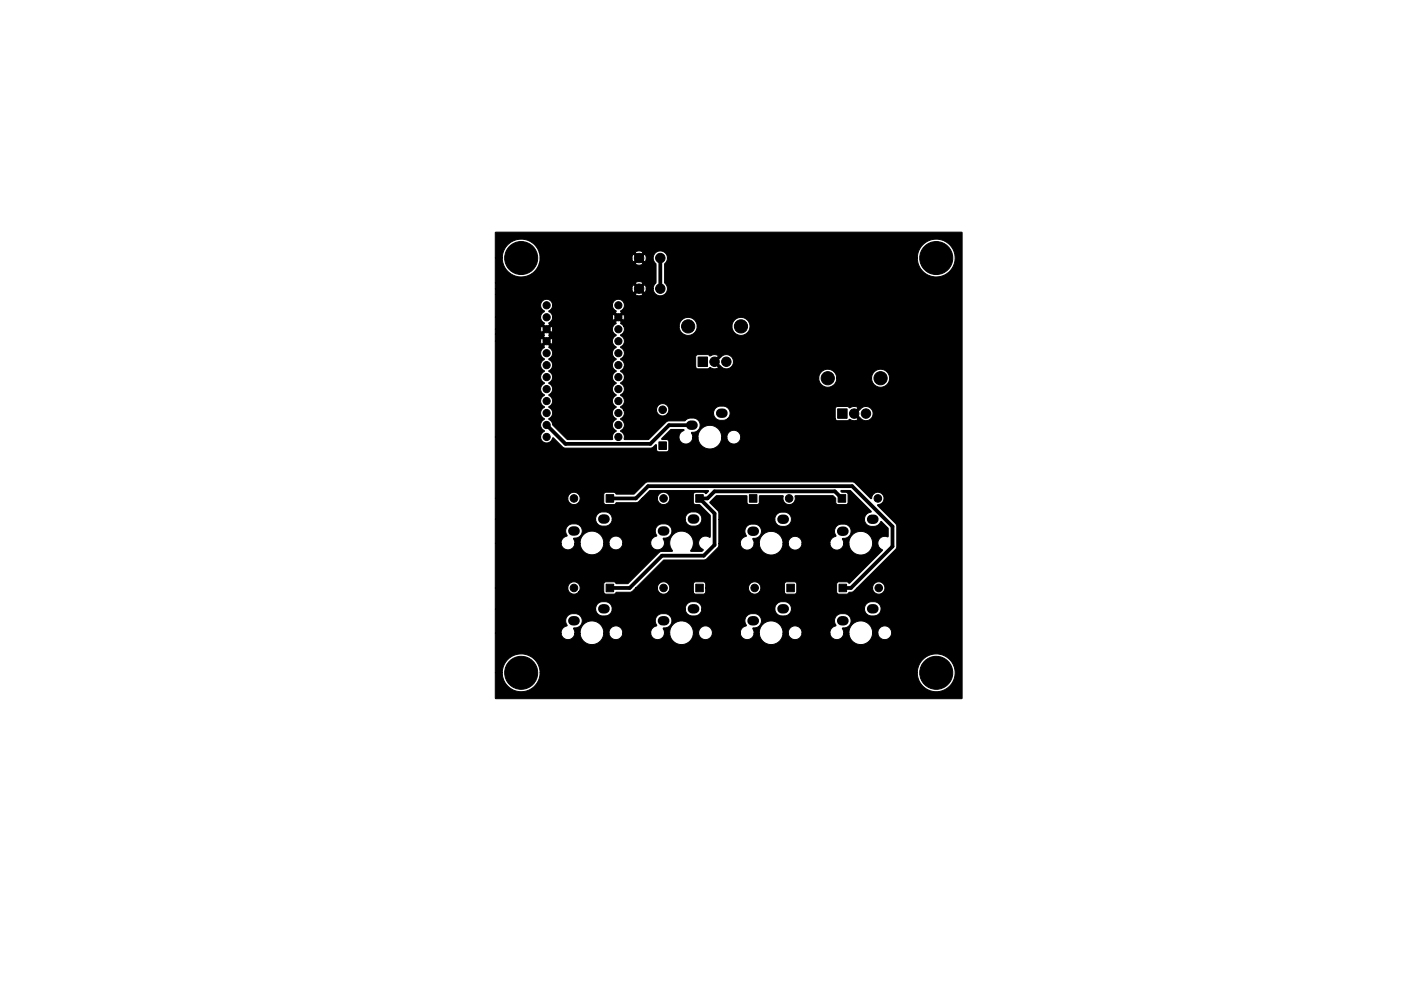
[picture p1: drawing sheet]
<svg xmlns="http://www.w3.org/2000/svg" width="297mm" height="210mm" viewBox="0 0 297 210" stroke-linecap="round" stroke-linejoin="round" font-family="sans-serif">
<g fill="#000" stroke="#000" stroke-width=".21">
<path d="M105 49.3h98.9l.1 .1v98.8h-98.9l-.1-.1v-5.4h1.5a4 4 0 0 0 4 4.1 4 4 0 0 0 4-4.1h80v.4a4 4 0 0 0 6.2 3 4 4 0 0 0-.3-6.9 4 4 0 0 0-5.9 3.5h-80v-.3a4 4 0 0 0-4.2-3.7 4 4 0 0 0-3.8 4h-1.5v-8.3h14v.2a1.46 1.46 0 0 0 1.5 1.1 1.46 1.46 0 0 0 1.4-1.3h1.1v.3a2.51 2.51 0 0 0 2.7 2.1 2.51 2.51 0 0 0 2.3-2.4h1.1l.1 .2a1.46 1.46 0 0 0 1.5 1.1 1.46 1.46 0 0 0 1.3-1.3h6v.2a1.46 1.46 0 0 0 1.5 1.1 1.46 1.46 0 0 0 1.4-1.3h1.1v.3a2.51 2.51 0 0 0 2.7 2.1 2.51 2.51 0 0 0 2.3-2.4h1.1l.1 .2a1.46 1.46 0 0 0 1.5 1.1 1.46 1.46 0 0 0 1.3-1.3h6v.2a1.46 1.46 0 0 0 1.5 1.1 1.46 1.46 0 0 0 1.4-1.3h1.1v.3a2.51 2.51 0 0 0 2.7 2.1 2.51 2.51 0 0 0 2.3-2.4h1.1l.1 .2a1.46 1.46 0 0 0 1.5 1.1 1.46 1.46 0 0 0 1.3-1.3h6v.2a1.46 1.46 0 0 0 1.5 1.1 1.46 1.46 0 0 0 1.4-1.3h1.1v.3a2.51 2.51 0 0 0 2.7 2.1 2.51 2.51 0 0 0 2.3-2.4h1.1l.1 .2a1.46 1.46 0 0 0 2.3 .8 1.46 1.46 0 0 0-.4-2.5 1.46 1.46 0 0 0-2 1.5h-1.1v-.3a2.51 2.51 0 0 0-2.7-2.4 2.51 2.51 0 0 0-2.3 2.7h-1.1l-.3-1 1.2-.5a1.51 1.51 0 0 0 .6-1.6 1.51 1.51 0 0 0-1.3-1.1h-1a1.6 1.6 0 0 0-.9 2.6l-.5 .2a1.46 1.46 0 0 0-.7 1.4h-6v-.3a1.46 1.46 0 0 0-1.5-1.3 1.46 1.46 0 0 0-1.4 1.6h-1.1v-.3a2.51 2.51 0 0 0-2.7-2.4 2.51 2.51 0 0 0-2.3 2.7h-1.1l-.3-1 1.2-.5a1.51 1.51 0 0 0 .6-1.6 1.51 1.51 0 0 0-1.3-1.1h-.9a1.59 1.59 0 0 0-1 2.6l-.5 .2a1.46 1.46 0 0 0-.7 1.4h-6v-.3a1.46 1.46 0 0 0-1.5-1.3 1.46 1.46 0 0 0-1.4 1.6h-1.1v-.3a2.51 2.51 0 0 0-2.7-2.4 2.51 2.51 0 0 0-2.3 2.7h-1.1l-.3-1 1.2-.5a1.51 1.51 0 0 0 .6-1.6 1.51 1.51 0 0 0-1.3-1.1h-1a1.6 1.6 0 0 0-.9 2.6l-.5 .2a1.46 1.46 0 0 0-.7 1.4h-6v-.3a1.46 1.46 0 0 0-1.5-1.3 1.46 1.46 0 0 0-1.4 1.6h-1.1v-.3a2.51 2.51 0 0 0-2.7-2.4 2.51 2.51 0 0 0-2.3 2.7h-1.1l-.3-1 1.2-.5a1.51 1.51 0 0 0 .6-1.6 1.51 1.51 0 0 0-1.3-1.1h-1a1.6 1.6 0 0 0-.9 2.6l-.5 .2a1.46 1.46 0 0 0-.7 1.4h-14v-5.2h21.3a1.51 1.51 0 0 0 1.4 1.5h.8a1.52 1.52 0 0 0 1.3-1.5h15.5a1.51 1.51 0 0 0 1.4 1.5h.8a1.52 1.52 0 0 0 1.3-1.5h15.5a1.51 1.51 0 0 0 1.4 1.5l1.1-.1a1.53 1.53 0 0 0 1-1.4h15.5a1.51 1.51 0 0 0 1.4 1.5h.8a1.51 1.51 0 0 0 1.3-1.6 1.51 1.51 0 0 0-1.4-1.4h-.7a1.5 1.5 0 0 0-1.4 1.5l-15.5-.1a1.51 1.51 0 0 0-1.4-1.4h-.8a1.51 1.51 0 0 0-1.3 1.5l-15.5-.1a1.51 1.51 0 0 0-1.4-1.4h-.7a1.5 1.5 0 0 0-1.4 1.5l-15.5-.1a1.51 1.51 0 0 0-1.4-1.4h-.7a1.5 1.5 0 0 0-1.4 1.5h-21.3v-4.5h15.4v.3a1.31 1.31 0 0 0 .9 1 1.31 1.31 0 0 0 1.4-.4h5.3l.4 .4 1.8 .1 .5-.4 3-.1 1.1-.9h4.6v.3a1.31 1.31 0 0 0 .9 1 1.31 1.31 0 0 0 1.4-.4h5.3l.4 .4 1.8 .1 .4-.4v-1h9.1a1.31 1.31 0 0 0 .8 1.3 1.31 1.31 0 0 0 1.5-.4h5.3l.4 .4h1.8l.4-.3v-1.9l-.4-.4-1.9 .1-.3 .3v1.8h-5.3a1.31 1.31 0 0 0-.5-2.1 1.31 1.31 0 0 0-1.8 1.2h-9.1v-.9l-.2-.3-1.9-.1-.5 .4v1.8h-5.3a1.31 1.31 0 0 0-.6-2.1 1.31 1.31 0 0 0-1.7 1.2h-4.6l6-5.9h8.6l.5-.3 2.3-2.4 .2-.7h4.6v.2a1.47 1.47 0 0 0 1.9 1l.6-.4 .4-.8h1.1v.3a2.51 2.51 0 0 0 2.7 2.1 2.51 2.51 0 0 0 2.3-2.4h1.1l.1 .2a1.47 1.47 0 0 0 1.9 1l.7-.5 .2-.7h6v.2a1.47 1.47 0 0 0 1.9 1l.6-.4 .4-.8h1.1v.3a2.51 2.51 0 0 0 4.1 1.5 2.51 2.51 0 0 0-.6-4.2 2.51 2.51 0 0 0-3.5 2.4h-1.1l-.3-1 1.3-.5a1.51 1.51 0 0 0 .5-1.7 1.51 1.51 0 0 0-1.4-1l-1.3 .2a1.51 1.51 0 0 0-.6 2.1l.1 .3-.7 .3-.3 .3-.2 1h-6a1.46 1.46 0 0 0-.7-1.4 1.46 1.46 0 0 0-1.6 .1l-.5 .5-.1 .8h-1.1a2.51 2.51 0 0 0-2.5-2.7 2.51 2.51 0 0 0-2.5 2.7h-1.1l-.3-1 1.3-.5a1.51 1.51 0 0 0 .5-1.7 1.51 1.51 0 0 0-1.4-1h-.8l-.7 .3a1.5 1.5 0 0 0-.5 1.7l.2 .6-.9 .5-.3 .6v.5h-4.6v-5.2h11.9a1.51 1.51 0 0 0 1.4 1.5h.8a1.51 1.51 0 0 0 1.3-1.6 1.51 1.51 0 0 0-1.4-1.4h-.9l-.6 .3-.5 .5-.1 .7h-11.9l-.1-1.6-1.8-2 1.4-1.4h6.4l.2 1.7 .3 .2h1.7l.5-.4 .1-1.5h5a1.36 1.36 0 0 0 1.3 1.9 1.36 1.36 0 0 0 1.2-1.9h8l.6 .6v.9l.3 .3 1.8 .1 .5-.4v-1.9l-.3-.3-1-.1-.2-.3h1.9l4.5 4.4v.1l-.9 .4a1.51 1.51 0 0 0-.5 1.6 1.51 1.51 0 0 0 1.4 1.1l1.3-.2 .8-.9 1.5 1.4v1.9l-1-.1-.8 .4a1.54 1.54 0 0 0 .6 2.5l-7 7-.6-.3h-1.7l-.3 .2-.1 .3v1.8l.4 .3h1.8l.4-.3 .9-.2 .8-.8h3.3a1.31 1.31 0 0 0 1.9 1.2 1.31 1.31 0 0 0 .2-2.2 1.31 1.31 0 0 0-2.1 .8v.2h-3.3l8.1-8.1 .3-.5v-4.7l-4.1-4.2 .6-.2a1.34 1.34 0 0 0 .2-2.4 1.34 1.34 0 0 0-2.1 1.2l-3.4-3.3-.5-.3h-43.3l-.6 .2-2.5 2.4h-3.7l-.5-.4-1.9 .1-.3 .3v1.8l.4 .5h1.8l.5-.4 4.3-.1 1.1-.9h3.3a1.31 1.31 0 0 0 1.9 1.2 1.31 1.31 0 0 0 .2-2.2 1.31 1.31 0 0 0-2.1 .8v.2h-3.3l1.7-1.6h12.4v.2l-.5 .4-.5-.3h-1.7l-.5 .4v1.8l.1 .3 1.2 .2 2.3 2.2v4.7l-1.1-.3-.8 .3a1.54 1.54 0 0 0 .4 2.7l-.3 .3-2.4-.1a2.56 2.56 0 0 0-.1-3.5 2.56 2.56 0 0 0-3.6 0 2.56 2.56 0 0 0-.1 3.5l-2.4 .1-.4 .2-6.7 6.6h-2.4l-.5-.4h-1.8l-.4 .4v1.8h-5.3a1.31 1.31 0 0 0-.6-2.1 1.31 1.31 0 0 0-1.7 1.2h-15.4v-9.4h14v.2a1.46 1.46 0 0 0 1.3 1.2l1-.3 .3-.4 .3-.6h1.1v.3a2.51 2.51 0 0 0 2.7 2 2.51 2.51 0 0 0 2.3-2.4h1.1l.1 .2a1.46 1.46 0 0 0 1.3 1.2l1-.3 .4-.6 .1-.5h6v.2a1.46 1.46 0 0 0 1.3 1.2l.8-.2a1.56 1.56 0 0 0 .5-2.3l1.2-.3a1.51 1.51 0 0 0 .6-1.7 1.51 1.51 0 0 0-1.3-1h-.9l-.7 .3a1.51 1.51 0 0 0-.3 2.1v.2l-.5 .1a1.46 1.46 0 0 0-.7 1.4h-6v-.2a1.46 1.46 0 0 0-1.9-1.3l-.7 .6-.3 .9h-1.1a2.51 2.51 0 0 0-2.5-2.6 2.51 2.51 0 0 0-2.5 2.7h-1.1l-.3-1.1 1.2-.4a1.51 1.51 0 0 0 .6-1.7 1.51 1.51 0 0 0-1.3-1h-.9l-.7 .3a1.51 1.51 0 0 0-.3 2.1v.2l-.5 .1a1.46 1.46 0 0 0-.7 1.4h-14v-5.1h21.3a1.51 1.51 0 0 0 1.4 1.4h.8l.7-.3 .5-.5 .1-.6h15.5a1.51 1.51 0 0 0 1.4 1.4h.8l.6-.2a1.52 1.52 0 0 0 .6-1.8 1.51 1.51 0 0 0-1.3-1h-.9l-.6 .3-.5 .6-.1 .7h-15.5a1.49 1.49 0 0 0-.7-1.4l-.7-.2-1.3 .2a1.5 1.5 0 0 0-.8 1.4h-21.3v-4.5h15.4v.3a1.31 1.31 0 0 0 2.1 .8 1.31 1.31 0 0 0-.2-2.2 1.31 1.31 0 0 0-1.9 1.1h-15.4v-13h9.6l.1 .5a1.33 1.33 0 0 0 1.4 .8 1.33 1.33 0 0 0 1.1-1.1l2.2 2 .4 .2h18l.6-.2 .6-.6 .2 .1v1.1l.3 .3 1.8 .1 .5-.4v-1.9l-.3-.3-1.1-.1-.1-.2 2-1.9h2.7v.2l-.5 .3a1.46 1.46 0 0 0 .2 2.4 1.46 1.46 0 0 0 2.2-1.1h1.1v.3a2.51 2.51 0 0 0 2.7 2.1 2.51 2.51 0 0 0 2.3-2.4h1.1l.1 .2a1.46 1.46 0 0 0 2.3 .8 1.46 1.46 0 0 0-.4-2.5 1.46 1.46 0 0 0-2 1.5h-1.1v-.3a2.51 2.51 0 0 0-2.7-2.4 2.51 2.51 0 0 0-2.3 2.7h-1.1l-.3-1 1.3-.5a1.51 1.51 0 0 0 .5-1.7 1.51 1.51 0 0 0-1.4-1l-1 .1-.8 .5-3.7 .1-4 3.9-5.1-.1a1.6 1.6 0 0 0-.8-1.8 1.39 1.39 0 0 0 .8-1.2 1.39 1.39 0 0 0-.8-1.3 1.39 1.39 0 0 0 .6-2h7l.2 .7a1.31 1.31 0 0 0 2.1 .1h9.8a1.51 1.51 0 0 0 1.4 1.5h.8l.8-.4h22.8l.1 .3 .4 .2h2.1l.4-.3a1.62 1.62 0 0 0 1.9 0l-1.2-1.3h.7l1 1.1a1.52 1.52 0 0 0 2.2-.1 1.52 1.52 0 0 0-.2-2.2 1.52 1.52 0 0 0-2.2 .4l-.8 .8h-.7l1.2-1.2a1.65 1.65 0 0 0-1.9 0l-.5-.3h-2l-.4 .2-.1 .3v2.1h-22.8l.1-.1a1.51 1.51 0 0 0 .3-1.6 1.51 1.51 0 0 0-1.3-.9h-.9l-.6 .3-.5 .5-.1 .7h-9.8a1.31 1.31 0 0 0-.6-2 1.31 1.31 0 0 0-1.7 1.2h-7l-.6-.6a1.34 1.34 0 0 0 .8-1.3 1.34 1.34 0 0 0-.8-1.2 1.4 1.4 0 0 0 .8-1.3 1.4 1.4 0 0 0-.8-1.2l.5-.5 .3-.6h41.2a1.91 1.91 0 0 0 1.9 2 1.91 1.91 0 0 0 1.9-2h7.4a1.91 1.91 0 0 0 2.7 1.8 1.91 1.91 0 0 0 .3-3.2 1.91 1.91 0 0 0-3 1.2v.2h-7.4a1.91 1.91 0 0 0-1.9-1.9 1.91 1.91 0 0 0-1.9 1.9h-41.2l-.2-.8-.6-.7 .5-.4 .2-.5h15.2l.1 .3 .4 .2h2l.6-.3a1.47 1.47 0 0 0 1.8 0l-1.2-1.3h.7l.9 .9a1.52 1.52 0 0 0 2.2 .2 1.52 1.52 0 0 0 0-2.2 1.52 1.52 0 0 0-2.3 .3l-.8 .8h-.7l1.2-1.2a1.65 1.65 0 0 0-1.9 0l-.5-.3h-2l-.4 .2-.1 .3v2.1h-15.2l.1-.1a1.51 1.51 0 0 0-.8-1.5 1.39 1.39 0 0 0 .8-1.3 1.39 1.39 0 0 0-.8-1.2 1.39 1.39 0 0 0 .8-1.3 1.39 1.39 0 0 0-.8-1.3 1.4 1.4 0 0 0 .6-1.9h11.8a1.91 1.91 0 0 0 1.9 2 1.91 1.91 0 0 0 1.9-2h7.4a1.91 1.91 0 0 0 2.7 1.8 1.91 1.91 0 0 0 .3-3.3 1.91 1.91 0 0 0-3 1.2v.3h-7.4v-.2a1.91 1.91 0 0 0-2-1.7 1.91 1.91 0 0 0-1.8 1.9h-11.8l-.6-.6 .2-.2-.7-.7-.7 .7 .2 .1v.2a1.33 1.33 0 0 0-.8 1.2 1.33 1.33 0 0 0 .9 1.2 1.39 1.39 0 0 0-.9 1.3 1.39 1.39 0 0 0 .9 1.3 1.39 1.39 0 0 0-.9 1.2 1.39 1.39 0 0 0 .9 1.3 1.39 1.39 0 0 0-.9 1.3 1.39 1.39 0 0 0 .9 1.2 1.39 1.39 0 0 0-.9 1.3 1.39 1.39 0 0 0 .9 1.3l-.1 .1a1.33 1.33 0 0 0-.8 1.2 1.33 1.33 0 0 0 .9 1.2 1.39 1.39 0 0 0-.9 1.3 1.39 1.39 0 0 0 .9 1.3 1.39 1.39 0 0 0-.9 1.2 1.39 1.39 0 0 0 .9 1.3 1.39 1.39 0 0 0-.9 1.3 1.39 1.39 0 0 0 .9 1.2 1.57 1.57 0 0 0-.8 1.8l-9.6 .1-3.1-3.2a1.55 1.55 0 0 0-.9-1.2 1.39 1.39 0 0 0 .9-1.3 1.39 1.39 0 0 0-.9-1.2 1.39 1.39 0 0 0 .9-1.3 1.39 1.39 0 0 0-.9-1.3 1.4 1.4 0 0 0 .9-1.3 1.4 1.4 0 0 0-.9-1.2 1.39 1.39 0 0 0 .9-1.3 1.39 1.39 0 0 0-.9-1.3 1.39 1.39 0 0 0 .9-1.2 1.39 1.39 0 0 0-.9-1.3 1.39 1.39 0 0 0 .9-1.3 1.39 1.39 0 0 0-.9-1.2l.3-.2-.7-.7-.7 .6 .2 .2a1.99 1.99 0 0 0-.7 1.8l.7 .8a1.39 1.39 0 0 0-.8 1.3 1.39 1.39 0 0 0 .8 1.2 1.39 1.39 0 0 0-.8 1.3 1.39 1.39 0 0 0 .8 1.3v.1a1.33 1.33 0 0 0-.8 1.2 1.33 1.33 0 0 0 .8 1.2 1.39 1.39 0 0 0-.8 1.3 1.39 1.39 0 0 0 .8 1.3 1.39 1.39 0 0 0-.8 1.2 1.39 1.39 0 0 0 .8 1.3 1.39 1.39 0 0 0-.8 1.3 1.39 1.39 0 0 0 .8 1.2 1.54 1.54 0 0 0-.8 1.3h-9.6v-20.3h9.6l.2 .7 .7-.7h.8l.6 .7a1.18 1.18 0 0 0 .1-1.4l-.7 .7h-.8l-.7-.7-.2 .7h-9.6v-1.5h10.2l.2 .2-.2 .2 .7 .7 .7-.7-.3-.2 .3-.2-.7-.7-.7 .7h-10.2v-1h9.6l.2 .6 .7-.6h.8l.6 .6a1.18 1.18 0 0 0 .1-1.3l-.7 .7h-.8l-.7-.7-.2 .7h-9.6v-2.6h9.6a1.34 1.34 0 0 0 .8 1.2l-.2 .3 .7 .7 .7-.7-.2-.2v-.1a1.26 1.26 0 0 0 .8-1.2h12.6l.3 .7 .6-.7h.8l.7 .7a1.18 1.18 0 0 0 0-1.4l-.7 .7h-.8l-.6-.7-.3 .7h-12.6a1.55 1.55 0 0 0-.9-1.3l.7-.6 .2-.6h12.6l.2 .6 .6 .6-.2 .3 .7 .6 .7-.6-.2-.3a1.3 1.3 0 0 0 .3-2.2 1.3 1.3 0 0 0-2.1 1h-12.6l-.1-.3a1.3 1.3 0 0 0-2.1-.7 1.3 1.3 0 0 0 .4 2.2 1.54 1.54 0 0 0-.8 1.3h-9.6v-4.8h29.6a1.47 1.47 0 0 0 1.8 0l-.9-.9-.9 .9h-29.6v-1.2h29l.3 .8 .8-.9h.8l.8 .9 .3-.9h1.5v.3a1.53 1.53 0 0 0 2.3 1 1.53 1.53 0 0 0 .1-2.5v-4l.4-.6 .2-.7h53a4 4 0 0 0 5.8 3.6 4 4 0 0 0 .5-6.8 4 4 0 0 0-6.3 2.9v.3h-53a1.53 1.53 0 0 0-2.3-1.3 1.53 1.53 0 0 0-.1 2.6v4l-.4 .6-.2 .6h-1.5l-.3-.8-.8 .8h-.8l-.8-.8-.3 .9h-29v-1.3h29.6l.9 .9 .9-.9a1.45 1.45 0 0 0-1.8 0h-29.6v-5.3h1.5a4 4 0 0 0 3.3 4 4 4 0 0 0 4.5-2.7h20.3a1.47 1.47 0 0 0 1.8 0l-.9-.9-.9 .9h-20.3l.2-1.2h19.5l.3 .8 .8-.9h.8l.8 .9a1.46 1.46 0 0 0 0-1.7l-.8 .8h-.8l-.8-.8-.3 .9h-19.5l-.2-1.3h20.3l.9 .9 .9-.9a1.49 1.49 0 0 0-1.8 0h-20.3l-.1-.2a4 4 0 0 0-4.4-2.5 4 4 0 0 0-3.3 3.9h-1.5zM148 75.7h2v2h-2zM139.7 93.8h1.6v1.6h-1.6zM177.6 86.7h2v2h-2zM128.5 104.9h1.6v1.6h-1.6zM147.5 104.9h1.6v1.6h-1.6zM158.9 104.9h1.6v1.6h-1.6zM177.7 104.9h1.6v1.6h-1.6zM128.5 123.9h1.6v1.6h-1.6zM147.5 123.9h1.6v1.6h-1.6zM166.8 123.9h1.6v1.6h-1.6zM177.9 123.9h1.6v1.6h-1.6z"/>
<circle cx="110.5" cy="54.7" r="1.95"/>
<circle cx="110.5" cy="54.7" r="3.5"/>
<circle cx="135.5" cy="54.7" r="1"/>
<circle cx="140" cy="54.7" r="1"/>
<circle cx="198.5" cy="54.7" r="1.95"/>
<circle cx="198.5" cy="54.7" r="3.5"/>
<circle cx="115.9" cy="64.8" r=".76"/>
<circle cx="115.9" cy="69.9" r=".76"/>
<circle cx="115.9" cy="72.4" r=".76"/>
<circle cx="115.9" cy="77.5" r=".76"/>
<circle cx="115.9" cy="74.9" r=".76"/>
<circle cx="115.9" cy="67.3" r=".76"/>
<circle cx="131.1" cy="64.8" r=".76"/>
<circle cx="131.1" cy="77.5" r=".76"/>
<circle cx="131.1" cy="67.3" r=".76"/>
<circle cx="131.1" cy="72.4" r=".76"/>
<circle cx="131.1" cy="69.9" r=".76"/>
<circle cx="131.1" cy="74.9" r=".76"/>
<circle cx="135.5" cy="61.2" r="1"/>
<circle cx="140" cy="61.2" r="1"/>
<circle cx="145.9" cy="69.2" r="1.4"/>
<circle cx="151.5" cy="76.7" r="1"/>
<circle cx="154" cy="76.7" r="1"/>
<circle cx="157.1" cy="69.2" r="1.4"/>
<circle cx="115.9" cy="92.7" r=".76"/>
<circle cx="115.9" cy="80" r=".76"/>
<circle cx="115.9" cy="87.6" r=".76"/>
<circle cx="115.9" cy="82.6" r=".76"/>
<circle cx="115.9" cy="85.1" r=".76"/>
<circle cx="115.9" cy="90.2" r=".76"/>
<circle cx="131.1" cy="92.7" r=".76"/>
<circle cx="131.1" cy="82.6" r=".76"/>
<circle cx="131.1" cy="85.1" r=".76"/>
<circle cx="131.1" cy="80" r=".76"/>
<circle cx="131.1" cy="87.6" r=".76"/>
<circle cx="131.1" cy="90.2" r=".76"/>
<circle cx="140.5" cy="86.9" r=".8"/>
<circle cx="142.5" cy="98.7" r=".3"/>
<circle cx="175.5" cy="80.2" r="1.4"/>
<circle cx="181.1" cy="87.7" r="1"/>
<circle cx="183.6" cy="87.7" r="1"/>
<circle cx="186.7" cy="80.2" r="1.4"/>
<circle cx="121.7" cy="105.7" r=".8"/>
<circle cx="134" cy="119.7" r=".3"/>
<circle cx="140.7" cy="105.7" r=".8"/>
<circle cx="167.3" cy="105.7" r=".8"/>
<circle cx="186.1" cy="105.7" r=".8"/>
<circle cx="121.7" cy="124.7" r=".8"/>
<circle cx="140.7" cy="124.7" r=".8"/>
<circle cx="160" cy="124.7" r=".8"/>
<circle cx="186.3" cy="124.7" r=".8"/>
<circle cx="110.5" cy="142.7" r="1.95"/>
<circle cx="110.5" cy="142.7" r="3.5"/>
<circle cx="198.5" cy="142.7" r="1.95"/>
<circle cx="198.5" cy="142.7" r="3.5"/>
</g>
<g fill="none" stroke="#000" stroke-width="2">
<path d="M146.4 90.2h.5M152.8 87.7h.5M121.4 112.7h.5M127.8 110.1h.5M140.4 112.7h.5M146.8 110.1h.5M159.4 112.7h.5M165.8 110.2h.5M178.4 112.7h.5M184.8 110.2h.5M121.4 131.7h.5M127.8 129.2h.5"/>
<path d="M140.4 131.7h.5M146.8 129.2h.5M159.4 131.7h.5M165.8 129.2h.5M178.4 131.7h.5M184.8 129.2h.5"/>
</g>
<path d="M140 54.7v6.5M115.9 90.2l4 4h18l4-4h4.8M129.3 105.7h5.5l2.6-2.6h43.3l8.5 8.6v4.2l-8.8 8.8h-1.7M178.5 105.7l-1.5-1.5h-25.5l-1.5 1.5h-1.7l3.2 3.2v6.7l-2.3 2.3h-8.9l-6.8 6.8h-4.2" fill="none" stroke="#000" stroke-width=".8"/>
</svg>
